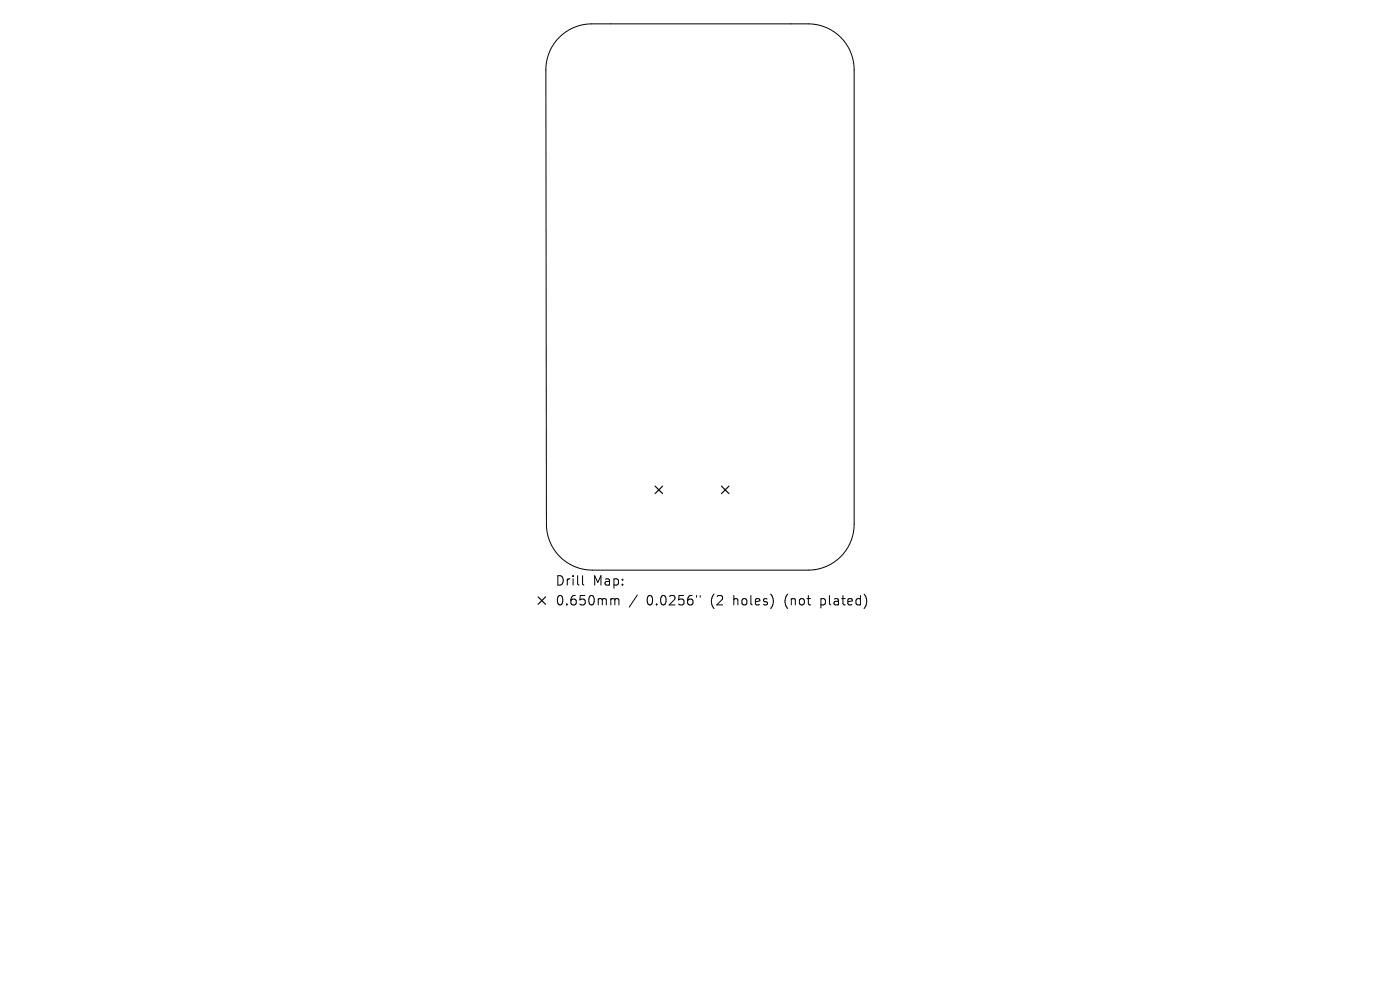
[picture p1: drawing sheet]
<svg xmlns="http://www.w3.org/2000/svg" width="297mm" height="210mm" viewBox="0 0 297 210" stroke-linecap="round" stroke-linejoin="round" font-family="sans-serif">
<defs><g id="words">
<g font-size="2.8">
<text x="117.7" y="124.5">Drill</text>
<text x="125.7" y="124.5">Map:</text>
<text x="117.7" y="128.7">0.650mm</text>
<text x="137.2" y="128.7">0.0256&quot;</text>
<text x="150.9" y="128.7">(2</text>
<text x="155.9" y="128.7">holes)</text>
<text x="166.9" y="128.7">(not</text>
<text x="174.7" y="128.7">plated)</text>
</g>
</g></defs>
<path d="M118.7 7.9a9.7 9.7 0 0 1 6.8-2.8h46a9.7 9.7 0 0 1 9.7 9.7v96.4a9.7 9.7 0 0 1-9.7 9.7h-45.8a9.7 9.7 0 0 1-9.8-9.7l-.1-96.4a9.7 9.7 0 0 1 2.9-6.9zM123.6 122.1v1.7l.3 .3M129.9 127l.4 .1 .1 .2M130.4 127.3l.3-.3 .5 .1 .1 1.2M130.4 127.3v1M135.2 126.2l-1.7 2.6M147.8 126.3v.4M148.5 126.3v.4" fill="none" stroke="#000" stroke-width=".21"/>
<path d="M139 103.1l1.6 1.6M140.6 103.1l-1.6 1.6M153.1 103.1l1.5 1.6M154.6 103.1l-1.5 1.6M114.2 126.6l1.5 1.6M115.7 126.6l-1.5 1.6" fill="none" stroke="#000" stroke-width=".24"/>
<use href="#words"/>
</svg>
